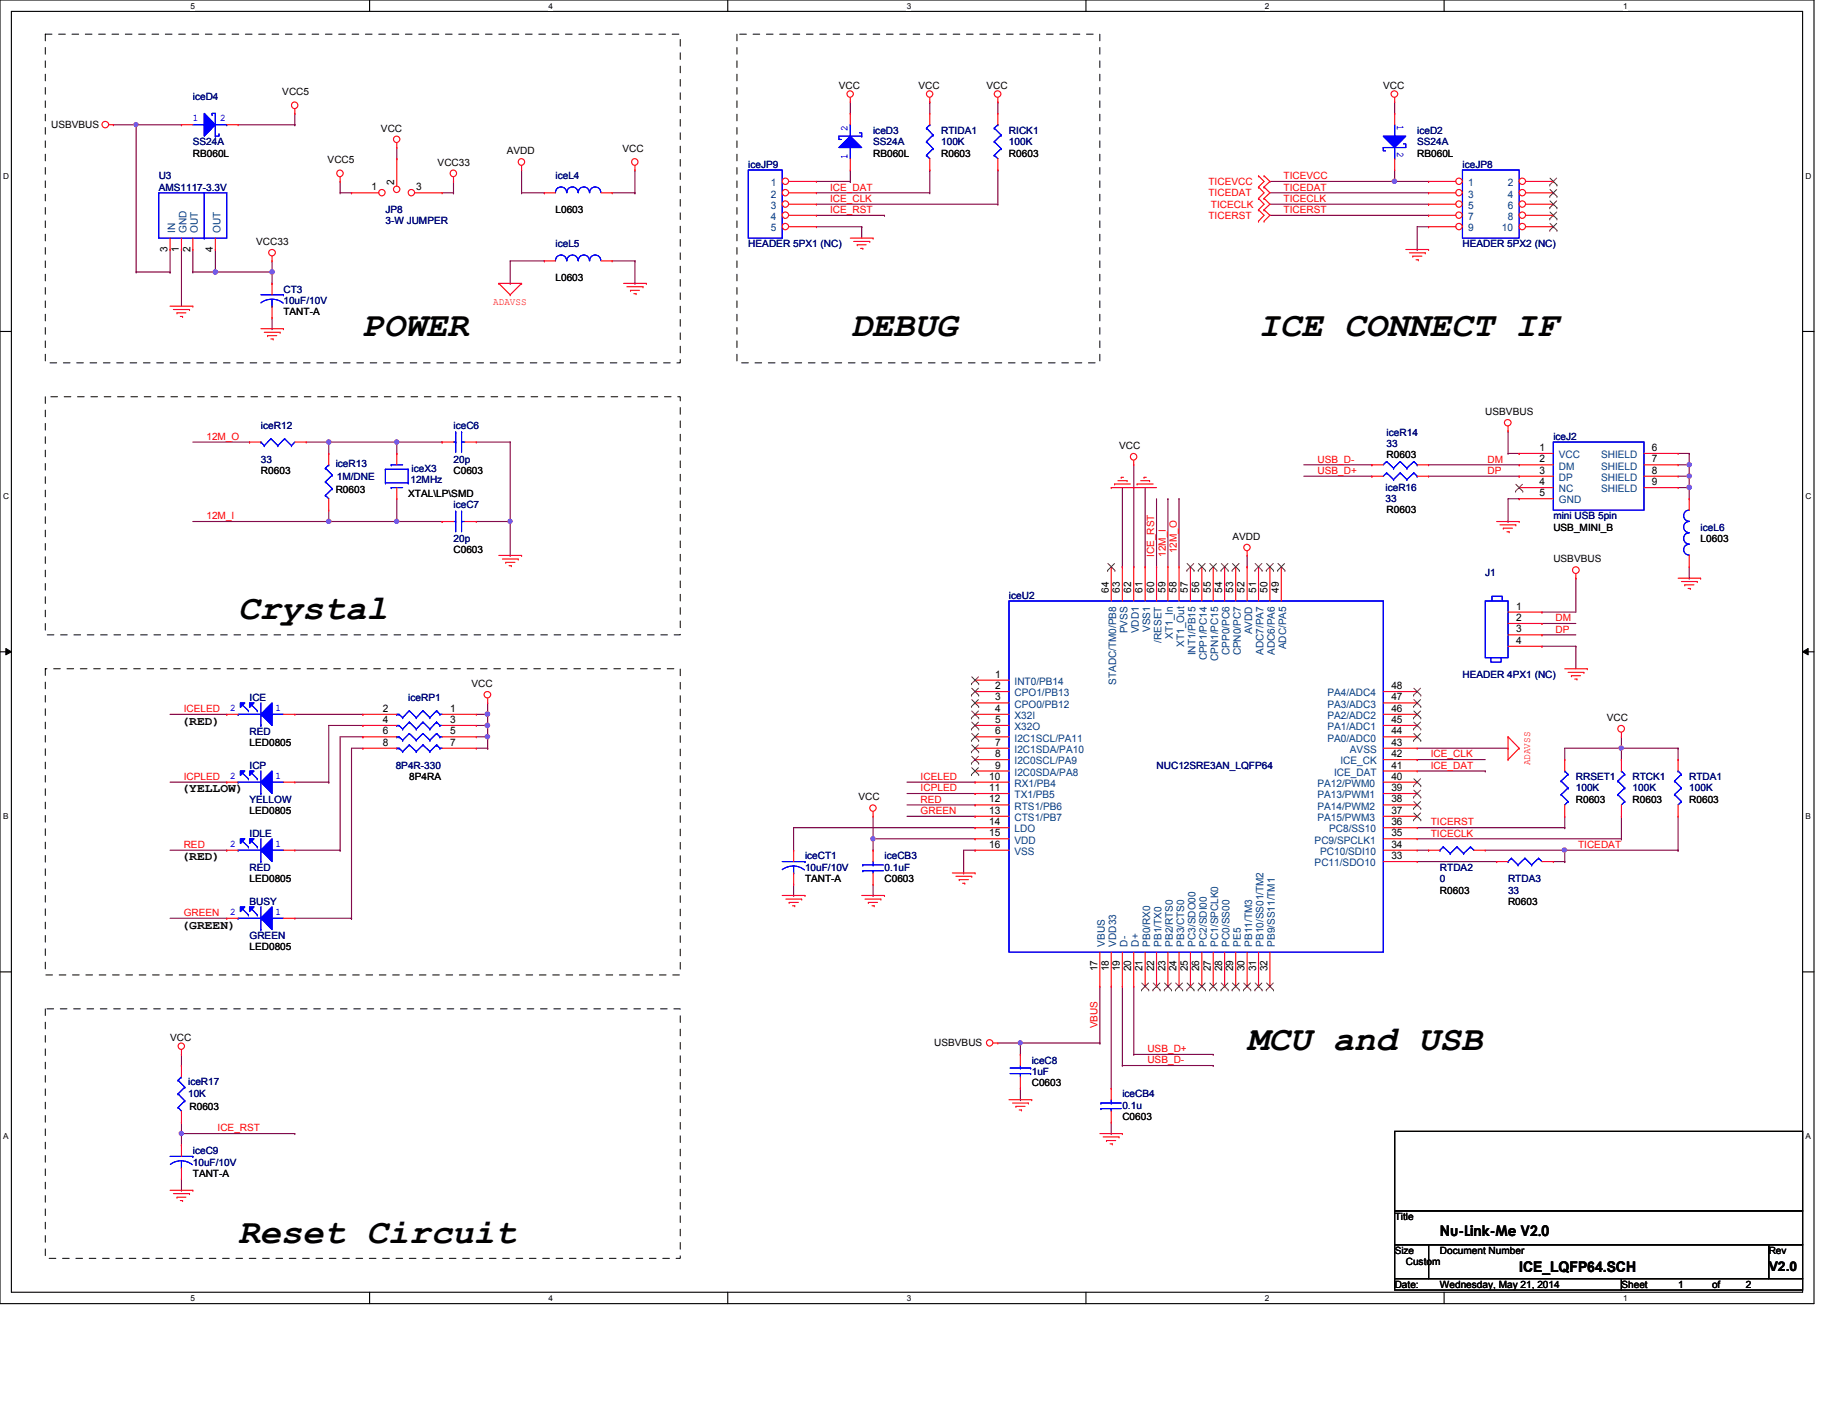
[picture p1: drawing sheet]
<svg xmlns="http://www.w3.org/2000/svg" width="279mm" height="216mm" viewBox="0 0 279 216" stroke-linecap="round" stroke-linejoin="round" font-family="sans-serif">
<defs><g id="words">
<g font-size="5.3">
<text x="55.3" y="51.2">POWER</text>
<text x="129.5" y="51.2">DEBUG</text>
<text x="191.7" y="51.2">ICE CONNECT IF</text>
<text x="36.3" y="94.4">Crystal</text>
<text x="190" y="160">MCU and USB</text>
<text x="36.3" y="189.4">Reset Circuit</text>
</g>
<g font-size="2.2">
<text x="219.4" y="188.4">Nu-Link-Me V2.0</text>
<text x="231.4" y="193.8">ICE_LQFP64.SCH</text>
</g>
<text font-size="2" x="269.5" y="193.6">V2.0</text>
<g font-size="1.9">
<text x="27.6" y="110.4">(RED)</text>
<text x="27.6" y="120.7">(YELLOW)</text>
<text x="27.6" y="131.1">(RED)</text>
<text x="27.6" y="141.5">(GREEN)</text>
</g>
<g font-size="1.6">
<text x="56.6" y="29">1</text>
<text x="60.1" y="28.2" transform="rotate(-90 60.1 28.2)">2</text>
<text x="63.4" y="29">3</text>
<text x="25.5" y="38.4" transform="rotate(-90 25.5 38.4)">3</text>
<text x="27.3" y="38.4" transform="rotate(-90 27.3 38.4)">1</text>
<text x="29" y="38.4" transform="rotate(-90 29 38.4)">2</text>
<text x="32.4" y="38.4" transform="rotate(-90 32.4 38.4)">4</text>
<text x="234.5" y="70.4">2</text>
<text x="234.5" y="68.7">1</text>
<text x="251.7" y="68.7">6</text>
<text x="251.7" y="70.4">7</text>
<text x="234.5" y="75.6">5</text>
<text x="234.5" y="73.9">4</text>
<text x="234.5" y="72.2">3</text>
<text x="251.7" y="72.2">8</text>
<text x="251.7" y="73.9">9</text>
<text x="168.9" y="90.3" transform="rotate(-90 168.9 90.3)">64</text>
<text x="170.6" y="90.3" transform="rotate(-90 170.6 90.3)">63</text>
<text x="172.3" y="90.3" transform="rotate(-90 172.3 90.3)">62</text>
<text x="174.1" y="90.3" transform="rotate(-90 174.1 90.3)">61</text>
<text x="175.8" y="90.3" transform="rotate(-90 175.8 90.3)">60</text>
<text x="177.5" y="90.3" transform="rotate(-90 177.5 90.3)">59</text>
<text x="179.2" y="90.3" transform="rotate(-90 179.2 90.3)">58</text>
<text x="181" y="90.3" transform="rotate(-90 181 90.3)">57</text>
<text x="182.7" y="90.3" transform="rotate(-90 182.7 90.3)">56</text>
<text x="184.4" y="90.3" transform="rotate(-90 184.4 90.3)">55</text>
<text x="186.2" y="90.3" transform="rotate(-90 186.2 90.3)">54</text>
<text x="187.9" y="90.3" transform="rotate(-90 187.9 90.3)">53</text>
<text x="189.6" y="90.3" transform="rotate(-90 189.6 90.3)">52</text>
<text x="191.3" y="90.3" transform="rotate(-90 191.3 90.3)">51</text>
<text x="193.1" y="90.3" transform="rotate(-90 193.1 90.3)">50</text>
<text x="194.8" y="90.3" transform="rotate(-90 194.8 90.3)">49</text>
<text x="231" y="92.9">1</text>
<text x="231" y="94.6">2</text>
<text x="231" y="96.4">3</text>
<text x="231" y="98.1">4</text>
<text x="151.6" y="103.3">1</text>
<text x="151.6" y="105">2</text>
<text x="151.6" y="106.7">3</text>
<text x="212" y="106.7">47</text>
<text x="212" y="105">48</text>
<text x="58.3" y="108.5">2</text>
<text x="58.3" y="110.2">4</text>
<text x="58.3" y="111.9">6</text>
<text x="58.3" y="113.6">8</text>
<text x="68.6" y="108.5">1</text>
<text x="68.6" y="110.2">3</text>
<text x="68.6" y="111.9">5</text>
<text x="68.6" y="113.6">7</text>
<text x="151.6" y="108.5">4</text>
<text x="151.6" y="110.2">5</text>
<text x="151.6" y="111.9">6</text>
<text x="151.6" y="113.6">7</text>
<text x="212" y="111.9">44</text>
<text x="212" y="110.2">45</text>
<text x="212" y="108.5">46</text>
<text x="212" y="113.6">43</text>
<text x="150.7" y="118.8">10</text>
<text x="151.6" y="117.1">9</text>
<text x="151.6" y="115.4">8</text>
<text x="212" y="115.4">42</text>
<text x="212" y="117.1">41</text>
<text x="212" y="118.8">40</text>
<text x="150.7" y="120.5">11</text>
<text x="150.7" y="122.3">12</text>
<text x="150.7" y="124">13</text>
<text x="150.7" y="125.7">14</text>
<text x="212" y="125.7">36</text>
<text x="212" y="124">37</text>
<text x="212" y="122.3">38</text>
<text x="212" y="120.5">39</text>
<text x="150.7" y="129.2">16</text>
<text x="150.7" y="127.4">15</text>
<text x="212" y="130.9">33</text>
<text x="212" y="129.2">34</text>
<text x="212" y="127.4">35</text>
<text x="167.2" y="148" transform="rotate(-90 167.2 148)">17</text>
<text x="168.9" y="148" transform="rotate(-90 168.9 148)">18</text>
<text x="170.6" y="148" transform="rotate(-90 170.6 148)">19</text>
<text x="172.3" y="148" transform="rotate(-90 172.3 148)">20</text>
<text x="174.1" y="148" transform="rotate(-90 174.1 148)">21</text>
<text x="175.8" y="148" transform="rotate(-90 175.8 148)">22</text>
<text x="177.5" y="148" transform="rotate(-90 177.5 148)">23</text>
<text x="179.2" y="148" transform="rotate(-90 179.2 148)">24</text>
<text x="181" y="148" transform="rotate(-90 181 148)">25</text>
<text x="182.7" y="148" transform="rotate(-90 182.7 148)">26</text>
<text x="184.4" y="148" transform="rotate(-90 184.4 148)">27</text>
<text x="186.2" y="148" transform="rotate(-90 186.2 148)">28</text>
<text x="187.9" y="148" transform="rotate(-90 187.9 148)">29</text>
<text x="189.6" y="148" transform="rotate(-90 189.6 148)">30</text>
<text x="191.3" y="148" transform="rotate(-90 191.3 148)">31</text>
<text x="193.1" y="148" transform="rotate(-90 193.1 148)">32</text>
</g>
<g font-size="1.6" fill="#004080">
<text x="117.4" y="28.4">1</text>
<text x="223.6" y="28.4">1</text>
<text x="229.7" y="28.4">2</text>
<text x="26.7" y="35.4" transform="rotate(-90 26.7 35.4)">IN</text>
<text x="28.4" y="35.4" transform="rotate(-90 28.4 35.4)">GND</text>
<text x="30.1" y="35.4" transform="rotate(-90 30.1 35.4)">OUT</text>
<text x="33.6" y="35.4" transform="rotate(-90 33.6 35.4)">OUT</text>
<text x="117.4" y="30.1">2</text>
<text x="117.4" y="31.8">3</text>
<text x="117.4" y="33.5">4</text>
<text x="117.4" y="35.3">5</text>
<text x="223.6" y="30.1">3</text>
<text x="223.6" y="31.8">5</text>
<text x="223.6" y="33.5">7</text>
<text x="223.6" y="35.3">9</text>
<text x="228.8" y="35.3">10</text>
<text x="229.7" y="30.1">4</text>
<text x="229.7" y="31.8">6</text>
<text x="229.7" y="33.5">8</text>
<text x="237.5" y="71.5">DM</text>
<text x="237.5" y="69.8">VCC</text>
<text x="243.9" y="69.8">SHIELD</text>
<text x="243.9" y="71.5">SHIELD</text>
<text x="237.5" y="76.7">GND</text>
<text x="237.5" y="75">NC</text>
<text x="237.5" y="73.3">DP</text>
<text x="243.9" y="73.3">SHIELD</text>
<text x="243.9" y="75">SHIELD</text>
<text x="171.7" y="96.5" transform="rotate(-90 171.7 96.5)">PVSS</text>
<text x="173.5" y="96.5" transform="rotate(-90 173.5 96.5)">VDD1</text>
<text x="175.2" y="96.3" transform="rotate(-90 175.2 96.3)">VSS1</text>
<text x="177" y="97.9" transform="rotate(-90 177 97.9)">/RESET</text>
<text x="178.7" y="97.3" transform="rotate(-90 178.7 97.3)">XT1_In</text>
<text x="180.4" y="98.5" transform="rotate(-90 180.4 98.5)">XT1_Out</text>
<text x="182.1" y="99.9" transform="rotate(-90 182.1 99.9)">INT1/PB15</text>
<text x="183.9" y="100.6" transform="rotate(-90 183.9 100.6)">CPP1/PC14</text>
<text x="185.6" y="100.7" transform="rotate(-90 185.6 100.7)">CPN1/PC15</text>
<text x="187.3" y="99.8" transform="rotate(-90 187.3 99.8)">CPP0/PC6</text>
<text x="189" y="99.9" transform="rotate(-90 189 99.9)">CPN0/PC7</text>
<text x="190.8" y="96.6" transform="rotate(-90 190.8 96.6)">AVDD</text>
<text x="192.5" y="99.8" transform="rotate(-90 192.5 99.8)">ADC7/PA7</text>
<text x="194.2" y="99.8" transform="rotate(-90 194.2 99.8)">ADC6/PA6</text>
<text x="196" y="98.9" transform="rotate(-90 196 98.9)">ADC/PA5</text>
<text x="154.6" y="104.4">INT0/PB14</text>
<text x="154.6" y="106.1">CPO1/PB13</text>
<text x="154.6" y="107.8">CPO0/PB12</text>
<text x="170.1" y="104.4" transform="rotate(-90 170.1 104.4)">STADC/TM0/PB8</text>
<text x="202.2" y="107.8">PA3/ADC3</text>
<text x="202.2" y="106.1">PA4/ADC4</text>
<text x="154.6" y="109.6">X32I</text>
<text x="154.6" y="111.3">X32O</text>
<text x="154.6" y="113">I2C1SCL/PA11</text>
<text x="202.2" y="113">PA0/ADC0</text>
<text x="202.2" y="111.3">PA1/ADC1</text>
<text x="202.2" y="109.6">PA2/ADC2</text>
<text x="154.6" y="118.2">I2C0SDA/PA8</text>
<text x="154.6" y="114.7">I2C1SDA/PA10</text>
<text x="154.6" y="116.5">I2C0SCL/PA9</text>
<text x="154.6" y="119.9">RX1/PB4</text>
<text x="200.7" y="119.9">PA12/PWM0</text>
<text x="203.2" y="118.2">ICE_DAT</text>
<text x="204.2" y="116.5">ICE_CK</text>
<text x="205.7" y="114.7">AVSS</text>
<text x="154.6" y="121.6">TX1/PB5</text>
<text x="154.6" y="123.4">RTS1/PB6</text>
<text x="154.6" y="125.1">CTS1/PB7</text>
<text x="200.7" y="125.1">PA15/PWM3</text>
<text x="200.7" y="123.4">PA14/PWM2</text>
<text x="200.7" y="121.6">PA13/PWM1</text>
<text x="154.6" y="126.8">LDO</text>
<text x="154.6" y="130.3">VSS</text>
<text x="154.6" y="128.5">VDD</text>
<text x="200.3" y="132">PC11/SDO10</text>
<text x="200.3" y="128.5">PC9/SPCLK1</text>
<text x="201.1" y="130.3">PC10/SDI10</text>
<text x="202.5" y="126.8">PC8/SS10</text>
<text x="168.3" y="144.2" transform="rotate(-90 168.3 144.2)">VBUS</text>
<text x="170.1" y="144.2" transform="rotate(-90 170.1 144.2)">VDD33</text>
<text x="171.7" y="144.2" transform="rotate(-90 171.7 144.2)">D-</text>
<text x="173.5" y="144.2" transform="rotate(-90 173.5 144.2)">D+</text>
<text x="175.2" y="144.2" transform="rotate(-90 175.2 144.2)">PB0/RX0</text>
<text x="177" y="144.2" transform="rotate(-90 177 144.2)">PB1/TX0</text>
<text x="178.7" y="144.2" transform="rotate(-90 178.7 144.2)">PB2/RTS0</text>
<text x="180.4" y="144.2" transform="rotate(-90 180.4 144.2)">PB3/CTS0</text>
<text x="182.1" y="144.2" transform="rotate(-90 182.1 144.2)">PC3/SDO00</text>
<text x="183.9" y="144.2" transform="rotate(-90 183.9 144.2)">PC2/SDI00</text>
<text x="185.6" y="144.2" transform="rotate(-90 185.6 144.2)">PC1/SPCLK0</text>
<text x="187.3" y="144.2" transform="rotate(-90 187.3 144.2)">PC0/SS00</text>
<text x="189" y="144.2" transform="rotate(-90 189 144.2)">PE5</text>
<text x="190.8" y="144.2" transform="rotate(-90 190.8 144.2)">PB11/TM3</text>
<text x="192.5" y="144.2" transform="rotate(-90 192.5 144.2)">PB10/SS01/TM2</text>
<text x="194.2" y="144.2" transform="rotate(-90 194.2 144.2)">PB9/SS11/TM1</text>
</g>
<g font-size="1.5" fill="#000080">
<text x="29.4" y="15.2">iceD4</text>
<text x="29.4" y="22.1">SS24A</text>
<text x="133" y="20.4">iceD3</text>
<text x="133" y="22.1">SS24A</text>
<text x="143.4" y="20.4">RTIDA1</text>
<text x="143.4" y="22.1">100K</text>
<text x="153.7" y="20.4">RICK1</text>
<text x="153.7" y="22.1">100K</text>
<text x="215.9" y="20.4">iceD2</text>
<text x="215.9" y="22.1">SS24A</text>
<text x="24.2" y="27.3">U3</text>
<text x="24.2" y="29">AMS1117-3.3V</text>
<text x="84.6" y="27.3">iceL4</text>
<text x="114" y="25.6">iceJP9</text>
<text x="222.8" y="25.6">iceJP8</text>
<text x="58.7" y="32.5">JP8</text>
<text x="58.7" y="34.2">3-W JUMPER</text>
<text x="84.6" y="37.7">iceL5</text>
<text x="114" y="37.7">HEADER 5PX1 (NC)</text>
<text x="222.8" y="37.7">HEADER 5PX2 (NC)</text>
<text x="43.2" y="44.6">CT3</text>
<text x="43.2" y="46.3">10uF/10V</text>
<text x="39.8" y="65.3">iceR12</text>
<text x="69.1" y="65.3">iceC6</text>
<text x="39.8" y="70.5">33</text>
<text x="51.1" y="71.2">iceR13</text>
<text x="62.7" y="71.9">iceX3</text>
<text x="69.1" y="70.5">20p</text>
<text x="211.2" y="66.5">iceR14</text>
<text x="211.2" y="68.1">33</text>
<text x="236.6" y="67.1">iceJ2</text>
<text x="51.3" y="73.1">1M/DNE</text>
<text x="62.5" y="73.6">12MHz</text>
<text x="69.1" y="77.4">iceC7</text>
<text x="211.1" y="74.8">iceR16</text>
<text x="211.1" y="76.5">33</text>
<text x="69.1" y="82.6">20p</text>
<text x="236.6" y="79.1">mini USB 5pin</text>
<text x="259.1" y="80.9">iceL6</text>
<text x="226.3" y="87.8">J1</text>
<text x="153.7" y="91.2">iceU2</text>
<text x="38" y="106.8">ICE</text>
<text x="62.2" y="106.8">iceRP1</text>
<text x="222.8" y="103.3">HEADER 4PX1 (NC)</text>
<text x="38" y="111.9">RED</text>
<text x="38" y="117.1">ICP</text>
<text x="60.3" y="117.1">8P4R-330</text>
<text x="176.2" y="117.1">NUC12SRE3AN_LQFP64</text>
<text x="240.1" y="118.9">RRSET1</text>
<text x="248.7" y="118.9">RTCK1</text>
<text x="257.3" y="118.9">RTDA1</text>
<text x="38" y="122.3">YELLOW</text>
<text x="240.1" y="120.6">100K</text>
<text x="248.7" y="120.6">100K</text>
<text x="257.3" y="120.6">100K</text>
<text x="38" y="127.5">IDLE</text>
<text x="122.6" y="130.9">iceCT1</text>
<text x="134.7" y="130.9">iceCB3</text>
<text x="38" y="137.8">BUSY</text>
<text x="38" y="132.7">RED</text>
<text x="122.6" y="132.7">10uF/10V</text>
<text x="134.7" y="132.7">0.1uF</text>
<text x="219.4" y="132.7">RTDA2</text>
<text x="219.4" y="134.4">0</text>
<text x="229.7" y="134.4">RTDA3</text>
<text x="229.7" y="136.1">33</text>
<text x="38" y="143">GREEN</text>
<text x="28.7" y="165.3">iceR17</text>
<text x="28.7" y="167.2">10K</text>
<text x="157.2" y="162.1">iceC8</text>
<text x="157.2" y="163.7">1uF</text>
<text x="171" y="167.2">iceCB4</text>
<text x="171" y="169">0.1u</text>
<text x="29.4" y="175.9">iceC9</text>
<text x="29.4" y="177.6">10uF/10V</text>
</g>
<g font-size="1.5">
<text x="43" y="14.5">VCC5</text>
<text x="127.8" y="13.5">VCC</text>
<text x="139.9" y="13.5">VCC</text>
<text x="150.3" y="13.5">VCC</text>
<text x="210.7" y="13.5">VCC</text>
<text x="7.8" y="19.6">USBVBUS</text>
<text x="29.4" y="23.9">RB060L</text>
<text x="58" y="20.1">VCC</text>
<text x="77.2" y="23.5">AVDD</text>
<text x="94.8" y="23.2">VCC</text>
<text x="133" y="23.9">RB060L</text>
<text x="143.4" y="23.9">R0603</text>
<text x="153.7" y="23.9">R0603</text>
<text x="215.9" y="23.9">RB060L</text>
<text x="49.9" y="24.9">VCC5</text>
<text x="66.7" y="25.2">VCC33</text>
<text x="84.6" y="32.5">L0603</text>
<text x="39" y="37.3">VCC33</text>
<text x="84.6" y="42.8">L0603</text>
<text x="43.2" y="48">TANT-A</text>
<text x="226.3" y="63.2">USBVBUS</text>
<text x="170.5" y="68.4">VCC</text>
<text x="211.2" y="69.8">R0603</text>
<text x="39.8" y="72.2">R0603</text>
<text x="51.1" y="75.1">R0603</text>
<text x="62.2" y="75.7">XTAL\LP\SMD</text>
<text x="69.1" y="72.2">C0603</text>
<text x="187.7" y="82.3">AVDD</text>
<text x="211.2" y="78.1">R0603</text>
<text x="236.6" y="80.9">USB_MINI_B</text>
<text x="259.1" y="82.6">L0603</text>
<text x="69.1" y="84.3">C0603</text>
<text x="236.6" y="85.7">USBVBUS</text>
<text x="71.8" y="104.7">VCC</text>
<text x="38" y="113.7">LED0805</text>
<text x="244.8" y="109.9">VCC</text>
<text x="62.4" y="118.9">8P4RA</text>
<text x="38" y="124">LED0805</text>
<text x="130.8" y="122">VCC</text>
<text x="240.1" y="122.3">R0603</text>
<text x="248.7" y="122.3">R0603</text>
<text x="257.3" y="122.3">R0603</text>
<text x="38" y="134.4">LED0805</text>
<text x="122.6" y="134.4">TANT-A</text>
<text x="134.7" y="134.4">C0603</text>
<text x="219.4" y="136.1">R0603</text>
<text x="229.7" y="137.8">R0603</text>
<text x="38" y="144.8">LED0805</text>
<text x="25.9" y="158.6">VCC</text>
<text x="142.3" y="159.4">USBVBUS</text>
<text x="157.2" y="165.5">C0603</text>
<text x="28.9" y="169.1">R0603</text>
<text x="171" y="170.7">C0603</text>
<text x="29.4" y="179.3">TANT-A</text>
<text x="212.5" y="185.9">Title</text>
<text x="212.5" y="191.1">Size</text>
<text x="219.4" y="191.1">Document Number</text>
<text x="269.5" y="191.1">Rev</text>
<text x="212.5" y="196.2">Date:</text>
<text x="214.2" y="192.8">Custom</text>
<text x="219.4" y="196.2">Wednesday, May 21, 2014</text>
<text x="247" y="196.2">Sheet</text>
<text x="255.7" y="196.2">1</text>
<text x="260.8" y="196.2">of</text>
<text x="266" y="196.2">2</text>
</g>
<g font-size="1.5" fill="#00f">
<text x="29.4" y="18.5">1</text>
<text x="33.5" y="18.5">2</text>
<text x="129.1" y="20" transform="rotate(-90 129.1 20)">2</text>
<text x="212.9" y="19" transform="rotate(90 212.9 19)">1</text>
<text x="212.9" y="23.2" transform="rotate(90 212.9 23.2)">2</text>
<text x="129.1" y="24.2" transform="rotate(-90 129.1 24.2)">1</text>
<text x="35.1" y="108.3">2</text>
<text x="42" y="108.3">1</text>
<text x="35.1" y="118.7">2</text>
<text x="42" y="118.7">1</text>
<text x="35.1" y="129">2</text>
<text x="42" y="129">1</text>
<text x="35.1" y="139.4">2</text>
<text x="42" y="139.4">1</text>
</g>
<g font-size="1.5" fill="#f00">
<text x="126.4" y="29">ICE_DAT</text>
<text x="184.1" y="29.9">TICEDAT</text>
<text x="184.1" y="28.2">TICEVCC</text>
<text x="195.5" y="29">TICEDAT</text>
<text x="195.5" y="27.3">TICEVCC</text>
<text x="126.4" y="32.5">ICE_RST</text>
<text x="126.4" y="30.8">ICE_CLK</text>
<text x="184.1" y="33.4">TICERST</text>
<text x="184.5" y="31.6">TICECLK</text>
<text x="195.5" y="30.8">TICECLK</text>
<text x="195.5" y="32.5">TICERST</text>
<text x="75.1" y="46.5">ADAVSS</text>
<text x="31.5" y="67">12M_O</text>
<text x="200.7" y="70.5">USB_D-</text>
<text x="226.6" y="70.5">DM</text>
<text x="200.7" y="72.2">USB_D+</text>
<text x="226.6" y="72.2">DP</text>
<text x="31.5" y="79.1">12M_I</text>
<text x="175.9" y="84.8" transform="rotate(-90 175.9 84.8)">ICE_RST</text>
<text x="177.6" y="84.8" transform="rotate(-90 177.6 84.8)">12M_I</text>
<text x="179.3" y="84.3" transform="rotate(-90 179.3 84.3)">12M_O</text>
<text x="237" y="94.7">DM</text>
<text x="237" y="96.4">DP</text>
<text x="28" y="108.5">ICELED</text>
<text x="28" y="118.8">ICPLED</text>
<text x="140.3" y="118.8">ICELED</text>
<text x="218" y="115.4">ICE_CLK</text>
<text x="218" y="117.1">ICE_DAT</text>
<text x="233.1" y="116.6" transform="rotate(-90 233.1 116.6)">ADAVSS</text>
<text x="140.3" y="124">GREEN</text>
<text x="140.3" y="120.6">ICPLED</text>
<text x="140.3" y="122.3">RED</text>
<text x="218" y="125.8">TICERST</text>
<text x="28" y="129.2">RED</text>
<text x="218" y="127.5">TICECLK</text>
<text x="240.4" y="129.2">TICEDAT</text>
<text x="28" y="139.6">GREEN</text>
<text x="167.2" y="156.7" transform="rotate(-90 167.2 156.7)">VBUS</text>
<text x="174.8" y="160.3">USB_D+</text>
<text x="174.8" y="162">USB_D-</text>
<text x="33.1" y="172.4">ICE_RST</text>
</g>
<g font-size="1.3">
<text x="29" y="1.4">5</text>
<text x="83.6" y="1.4">4</text>
<text x="138.1" y="1.4">3</text>
<text x="192.7" y="1.4">2</text>
<text x="247.3" y="1.4">1</text>
<text x=".5" y="27.3">D</text>
<text x="275.1" y="27.3">D</text>
<text x=".5" y="76">C</text>
<text x="275.1" y="76">C</text>
<text x=".5" y="124.8">B</text>
<text x="275.1" y="124.8">B</text>
<text x=".5" y="173.6">A</text>
<text x="275.1" y="173.6">A</text>
<text x="29" y="198.2">5</text>
<text x="83.6" y="198.2">4</text>
<text x="138.1" y="198.2">3</text>
<text x="192.7" y="198.2">2</text>
<text x="247.3" y="198.2">1</text>
</g>
</g></defs>
<path d="M0 0h276.4v198.6h-276.4zM1.7 1.7h272.9v195.2h-272.9z" fill="none" stroke="#000" stroke-width=".17"/>
<g fill="#fff">
<path d="M29 .2h.7v1.4h-.7z"/>
<path d="M29 197.1h.7v1.4h-.7z"/>
</g>
<path d="M56.3 0v1.7M56.3 196.9v1.7" fill="none" stroke="#000" stroke-width=".17"/>
<g fill="#fff">
<path d="M83.6 .2h.6v1.4h-.6z"/>
<path d="M83.6 197.1h.6v1.4h-.6z"/>
</g>
<path d="M110.9 0v1.7M110.9 196.9v1.7" fill="none" stroke="#000" stroke-width=".17"/>
<g fill="#fff">
<path d="M138.1 .2h.7v1.4h-.7z"/>
<path d="M138.1 197.1h.7v1.4h-.7z"/>
</g>
<path d="M165.4 0v1.7M165.4 196.9v1.7" fill="none" stroke="#000" stroke-width=".17"/>
<g fill="#fff">
<path d="M192.7 .2h.7v1.4h-.7z"/>
<path d="M192.7 197.1h.7v1.4h-.7z"/>
</g>
<path d="M220 0v1.7M220 196.9v1.7" fill="none" stroke="#000" stroke-width=".17"/>
<g fill="#fff">
<path d="M247.3 .2h.6v1.4h-.6z"/>
<path d="M247.3 197.1h.6v1.4h-.6z"/>
<path d="M.5 26.1h.9v1.4h-.9z"/>
<path d="M275.1 26.1h.9v1.4h-.9z"/>
<path d="M.5 74.9h.9v1.4h-.9z"/>
<path d="M275.1 74.9h.9v1.4h-.9z"/>
</g>
<path d="M0 50.5h1.7M274.6 50.5h1.8" fill="none" stroke="#000" stroke-width=".17"/>
<g fill="#fff">
<path d="M.5 123.7h.8v1.4h-.8z"/>
<path d="M275.1 123.7h.8v1.4h-.8z"/>
</g>
<path d="M0 99.3h1.7M274.6 99.3h1.8" fill="none" stroke="#000" stroke-width=".17"/>
<path d="M.9 98.8l.8 .5-.8 .5zM274.6 99.3l.9-.5v1z" fill="#000"/>
<path d="M.9 98.8l.8 .5-.8 .5zM274.6 99.3l.9-.5v1z" fill="none" stroke="#000" stroke-width=".15"/>
<g fill="#fff">
<path d="M.5 172.5h.8v1.4h-.8z"/>
<path d="M275.1 172.5h.8v1.4h-.8z"/>
</g>
<path d="M0 148.1h1.7M274.6 148.1h1.8" fill="none" stroke="#000" stroke-width=".17"/>
<path d="M6.9 5.2h96.7v50.1h-96.7zM112.3 5.2h55.3v50.1h-55.3zM6.9 60.5h96.7v36.2h-96.7zM6.9 101.9h96.7v46.6h-96.7zM6.9 153.7h96.7v38h-96.7z" fill="none" stroke="#000" stroke-width=".15" stroke-dasharray="1 1 1 1 1 1 1 1"/>
<g fill="none" stroke="#800040" stroke-width=".17">
<path d="M36.3 19h8.6M44.9 19h.1M77.7 39.8h5.2M79.5 29.4h.1M79.5 25.9v3.5M82.9 39.8h.1M124.4 32.8h10.3M124.4 27.6h5.1M124.4 31.1h27.6M129.5 27.6h.1M129.5 25.9v1.7M134.7 32.8h.1"/>
<path d="M152 31.1h.1M152 25.9h.1M152 25.9v5.2M193.5 32.8h24.1M193.5 31.1h24.1M193.5 29.4h24.1M212.5 27.6h.1M212.5 27.6h5.1M212.5 25.9v1.7M215.9 34.5h1.7M217.6 31.1h.1M217.6 29.4h.1"/>
<path d="M217.6 32.8h.1M217.6 34.5h.1M217.6 27.6h.1M50.1 69.1h.1M50.1 67.4v1.7M60.5 69.1h.1M60.5 67.4v1.7M77.7 79.5v5.1M77.7 84.6h.1M25.9 108.8h8.6M25.9 119.2h8.6M34.5 108.8h.1"/>
<path d="M34.5 119.2h.1M44.9 108.8h10.4M44.9 119.2h5.2M50.1 119.2h.1M55.3 112.3h.1M55.3 114h.1M55.3 110.5h.1M55.3 108.8h.1M55.3 112.3h-3.5v17.2M55.3 110.5h-5.2v8.7M55.3 114h-1.7v25.9M25.9 139.9h8.6"/>
<path d="M25.9 129.5h8.6M34.5 139.9h.1M34.5 129.5h.1M44.9 139.9h8.7M44.9 129.5h6.9M51.8 129.5h.1M53.6 139.9h.1M120.9 136.4h.1M120.9 129.5h.1M120.9 126.1v3.4M120.9 134.7v1.7M236.6 131.3h1.8"/>
<path d="M238.4 131.3h.1M238.4 129.5v1.8M247 127.8h.1M247 124.4v3.4M255.7 129.5h.1M255.7 124.4v5.1M169.3 172.7h.1M169.3 171v1.7"/>
</g>
<circle cx="60.4" cy="67.3" r=".33" fill="#f0f"/>
<circle cx="60.4" cy="67.3" r=".33" fill="none" stroke="#f0f" stroke-width=".17"/>
<path d="M44.9 19h.1M44.9 17.3v1.7M93.3 39.8h3.4M96.7 39.8h.1M29.4 67.4h8.6M38 67.4h.1M27.6 162.3h.1M27.6 160.7v1.6M27.6 179.6v1.8M27.6 172.7h17.3M44.9 172.7h.1M27.6 181.4h.1" fill="none" stroke="#800040" stroke-width=".17"/>
<circle cx="27.6" cy="172.7" r=".32" fill="#f0f"/>
<circle cx="27.6" cy="172.7" r=".32" fill="none" stroke="#f0f" stroke-width=".17"/>
<g fill="none" stroke="#800040" stroke-width=".17">
<path d="M17.3 19h3.4M20.7 19h.1M25.9 38v3.4M27.6 38h.1M27.6 38v8.7M32.8 38v3.4M41.4 39.8v1.6M51.8 29.4h.1M51.8 27.6v1.8M60.5 24.2h.1M60.5 22.5v1.7M25.9 41.4h.1"/>
<path d="M29.4 41.4h12M32.8 41.4h.1M41.4 41.4h.1M41.4 50.1h.1M41.4 48.4v1.7M60.5 67.4h6.9M60.5 79.5h6.9M67.4 67.4h.1M67.4 79.5h.1M198.6 72.6h10.4M198.6 70.8h10.4M209 72.6h.1"/>
<path d="M209 70.8h.1M229.7 69.1h.1M229.7 65.7v3.4M226.3 129.5h12.1M238.4 129.5h.1"/>
</g>
<circle cx="41.4" cy="41.4" r=".34" fill="#f0f"/>
<circle cx="41.4" cy="41.4" r=".34" fill="none" stroke="#f0f" stroke-width=".17"/>
<circle cx="32.8" cy="41.4" r=".34" fill="#f0f"/>
<circle cx="32.8" cy="41.4" r=".34" fill="none" stroke="#f0f" stroke-width=".17"/>
<path d="M29.4 38v3.4M51.8 29.4h1.8M53.6 29.4h.1M67.4 29.4h1.7M69.1 29.4h.1M69.1 27.6v1.8M29.4 41.4h.1M255.7 72.6h1.6M257.3 72.6h.1" fill="none" stroke="#800040" stroke-width=".17"/>
<circle cx="257.4" cy="72.5" r=".33" fill="#f0f"/>
<circle cx="257.4" cy="72.5" r=".33" fill="none" stroke="#f0f" stroke-width=".17"/>
<path d="M257.3 70.8h.1M257.3 74.3h.1M257.3 69.1v1.7M257.3 72.6v1.7" fill="none" stroke="#800040" stroke-width=".17"/>
<circle cx="257.3" cy="74.2" r=".34" fill="#f0f"/>
<circle cx="257.3" cy="74.2" r=".34" fill="none" stroke="#f0f" stroke-width=".17"/>
<path d="M255.7 70.8h1.6M257.3 70.8h.1M257.3 88.1h.1M257.3 86.4v1.7" fill="none" stroke="#800040" stroke-width=".17"/>
<circle cx="257.4" cy="70.8" r=".33" fill="#f0f"/>
<circle cx="257.4" cy="70.8" r=".33" fill="none" stroke="#f0f" stroke-width=".17"/>
<g fill="none" stroke="#800040" stroke-width=".17">
<path d="M46.7 67.4h3.4M50.1 67.4h.1M72.6 67.4h5.1M77.7 67.4h.1M229.7 79.5h.1M229.7 76v3.5M255.7 74.3h1.6M255.7 69.1h1.6M257.3 76h.1M257.3 74.3h.1M257.3 69.1h.1M257.3 72.6h.1"/>
<path d="M257.3 70.8v1.8M257.3 74.3v1.7"/>
</g>
<circle cx="50.1" cy="67.3" r=".34" fill="#f0f"/>
<circle cx="50.1" cy="67.3" r=".34" fill="none" stroke="#f0f" stroke-width=".17"/>
<path d="M29.4 79.5h20.7M50.1 79.5h.1" fill="none" stroke="#800040" stroke-width=".17"/>
<circle cx="50.1" cy="79.4" r=".33" fill="#f0f"/>
<circle cx="50.1" cy="79.4" r=".33" fill="none" stroke="#f0f" stroke-width=".17"/>
<g fill="none" stroke="#800040" stroke-width=".17">
<path d="M131.3 34.5h.1M131.3 34.5v1.8M50.1 67.4h10.4M60.5 67.4h.1M60.5 79.5h.1M60.5 76v3.5M133 136.4h.1M133 134.7v1.7M146.8 133h.1M146.8 129.5v3.5M152 158.9h3.4M155.4 158.9h.1"/>
<path d="M155.4 167.6h.1M155.4 165.8v1.8"/>
</g>
<circle cx="60.4" cy="79.4" r=".32" fill="#f0f"/>
<circle cx="60.4" cy="79.4" r=".32" fill="none" stroke="#f0f" stroke-width=".17"/>
<path d="M174.5 74.3v12.1M174.5 86.4h.1M133 127.8h15.5M148.5 127.8h.1M215.9 131.3h12.1M228 131.3h.1M171 150.3v12M171 162.3h.1" fill="none" stroke="#800040" stroke-width=".17"/>
<circle cx="133" cy="127.8" r=".33" fill="#f0f"/>
<circle cx="133" cy="127.8" r=".33" fill="none" stroke="#f0f" stroke-width=".17"/>
<path d="M77.7 79.5h.1M77.7 67.4v12.1" fill="none" stroke="#800040" stroke-width=".17"/>
<circle cx="77.7" cy="79.4" r=".32" fill="#f0f"/>
<circle cx="77.7" cy="79.4" r=".32" fill="none" stroke="#f0f" stroke-width=".17"/>
<path d="M20.7 19v22.4M20.7 41.4h.1M138.2 124.4h10.3M138.2 120.9h10.3M148.5 124.4h.1M148.5 120.9h.1" fill="none" stroke="#800040" stroke-width=".17"/>
<circle cx="20.7" cy="19" r=".32" fill="#f0f"/>
<circle cx="20.7" cy="19" r=".32" fill="none" stroke="#f0f" stroke-width=".17"/>
<path d="M190 86.4h.1M190 84.6v1.8M138.2 122.6h10.3M148.5 122.6h.1M155.4 158.9h12.2M167.6 158.9h.1" fill="none" stroke="#800040" stroke-width=".17"/>
<circle cx="155.4" cy="158.9" r=".32" fill="#f0f"/>
<circle cx="155.4" cy="158.9" r=".32" fill="none" stroke="#f0f" stroke-width=".17"/>
<g fill="none" stroke="#800040" stroke-width=".17">
<path d="M20.7 19h6.9M27.6 19h.1M77.7 39.8v3.4M79.5 29.4h3.4M82.9 29.4h.1M96.7 39.8v3.4M124.4 34.5h6.9M131.3 34.5h.1M215.9 38h.1M215.9 34.5v3.5M20.7 41.4h5.2M25.9 41.4h.1"/>
<path d="M77.7 43.2h.1M96.7 43.2h.1M50.1 79.5h.1M50.1 77.7v1.8M50.1 79.5h10.4M60.5 79.5h.1M72.6 79.5h5.1M77.7 79.5h.1M171 74.3v12.1M172.7 70.8v15.6M176.2 76v10.4M177.9 76h.1"/>
<path d="M177.9 76v10.4M179.6 76h.1M179.6 76v10.4M229.7 76h1.7M229.7 69.1h1.7M231.4 76h.1M231.4 69.1h.1M171 86.4h.1M172.7 86.4h.1M176.2 86.4h.1M138.2 119.2h10.3M148.5 119.2h.1"/>
<path d="M215.9 115.7h.1M215.9 115.7h10.4M215.9 117.5h10.4M226.3 117.5h.1M146.8 129.5h1.7M148.5 129.5h.1M215.9 129.5h1.7M215.9 127.8h31.1M217.6 129.5h.1M238.4 129.5h17.3M247 127.8h.1M255.7 129.5h.1"/>
<path d="M155.4 158.9v1.8M167.6 158.9h.1M167.6 150.3v8.6M169.3 150.3v15.5M172.7 150.3v10.4M27.6 172.7h.1M27.6 171v1.7M155.4 160.7h.1M169.3 165.8h.1M172.7 160.7h.1"/>
</g>
<circle cx="238.3" cy="129.5" r=".33" fill="#f0f"/>
<circle cx="238.3" cy="129.5" r=".33" fill="none" stroke="#f0f" stroke-width=".17"/>
<path d="M72.6 114h1.7M72.6 108.8h1.7M74.3 114h.1M74.3 108.8h.1M215.9 114h13.8M229.7 114h.1M215.9 126.1h22.5M238.4 126.1h.1M238.4 124.4v1.7" fill="none" stroke="#800040" stroke-width=".17"/>
<circle cx="74.2" cy="108.8" r=".34" fill="#f0f"/>
<circle cx="74.2" cy="108.8" r=".34" fill="none" stroke="#f0f" stroke-width=".17"/>
<g fill="none" stroke="#800040" stroke-width=".17">
<path d="M129.5 17.3h.1M129.5 15.5v1.8M141.6 15.5h.1M141.6 15.5v1.8M152 15.5h.1M152 15.5v1.8M96.7 29.4h.1M96.7 25.9v3.5M124.4 29.4h17.2M141.6 25.9h.1M141.6 29.4h.1M141.6 25.9v3.5"/>
<path d="M41.4 43.2h.1M41.4 41.4v1.8M74.3 110.5h.1M74.3 108.8v1.7M238.4 115.7h.1M238.4 114v1.7M255.7 115.7h.1M255.7 114v1.7M27.6 174.5h.1M27.6 172.7v1.8"/>
</g>
<circle cx="74.2" cy="110.5" r=".34" fill="#f0f"/>
<circle cx="74.2" cy="110.5" r=".34" fill="none" stroke="#f0f" stroke-width=".17"/>
<path d="M74.3 114h.1M74.3 112.3v1.7" fill="none" stroke="#800040" stroke-width=".17"/>
<circle cx="74.3" cy="112.2" r=".33" fill="#f0f"/>
<circle cx="74.3" cy="112.2" r=".33" fill="none" stroke="#f0f" stroke-width=".17"/>
<g fill="none" stroke="#800040" stroke-width=".17">
<path d="M212.5 17.3h.1M212.5 15.5v1.8M93.3 29.4h3.4M96.7 29.4h.1M72.6 110.5h1.7M72.6 112.3h1.7M74.3 110.5h.1M74.3 108.8h.1M74.3 112.3h.1M74.3 107.1v1.7M74.3 110.5v1.8M238.4 114h17.3"/>
<path d="M247 114h.1M247 115.7h.1M247 112.3v3.4M255.7 114h.1M133 129.5h.1M133 127.8v1.7"/>
</g>
<circle cx="247" cy="114" r=".33" fill="#f0f"/>
<circle cx="247" cy="114" r=".33" fill="none" stroke="#f0f" stroke-width=".17"/>
<g fill="none" stroke="#800040" stroke-width=".17">
<path d="M193.5 27.6h.1M193.5 27.6h19M217.6 70.8h13.8M217.6 72.6h13.8M231.4 70.8h.1M231.4 72.6h.1M234.9 93.3h.1M234.9 96.7h.1M234.9 98.5h.1M234.9 95h.1M234.9 96.7h5.2M234.9 98.5h5.2"/>
<path d="M234.9 95h5.2M240.1 98.5h.1M240.1 88.1h.1M240.1 88.1v5.2h-5.2M240.1 98.5v3.4M120.9 126.1h27.6M133 127.8h.1M133 124.4v3.4M148.5 126.1h.1M171 162.3h13.8M172.7 160.7h12.1M184.8 160.7h.1"/>
<path d="M184.8 162.3h.1"/>
</g>
<circle cx="212.4" cy="27.6" r=".33" fill="#f0f"/>
<circle cx="212.4" cy="27.6" r=".33" fill="none" stroke="#f0f" stroke-width=".17"/>
<g fill="none" stroke="#f00" stroke-width=".17">
<path d="M16.6 19h.7M17.3 19h.1M44.9 17.3h.1M44.9 16.6v.7M129.5 15.5h.1M129.5 14.9v.6M141.6 15.5h.1M141.6 14.9v.6M152 15.5h.1M152 14.9v.6M212.5 15.5h.1M212.5 14.9v.6"/>
<path d="M41.4 39.8h.1M41.4 39v.8M51.8 27.6h.1M51.8 27v.6M60.5 22.5h.1M60.5 21.8v.7M69.1 27.6h.1M69.1 27v.6M79.5 25.9h.1M79.5 25.2v.7M96.7 25.9h.1M96.7 25.2v.7"/>
<path d="M129.5 36.3h3.5M130 36.8h2.5M130.6 37.3h.1M130.6 37.3h1.4M131.1 37.8h.3M131.4 37.8h.1M132.5 36.8h.1M133 36.3h.1M191.7 28.5h.1M191.7 30.2h.1M191.7 32h.1M191.7 33.7h.1"/>
<path d="M191.7 26.8h.1M191.7 28.5l.9 .9-.9 .8M191.7 30.2l.9 .9-.9 .9M191.7 32l.9 .8-.9 .9M191.7 26.8l.9 .8-.9 .9M192.6 30.2h.1M192.6 28.5h.1M192.6 32h.1M192.6 33.7h.1M192.6 26.8h.1M192.6 28.5l.9 .9-.9 .8M192.6 30.2l.9 .9-.9 .9"/>
<path d="M192.6 32l.9 .8-.9 .9M192.6 26.8l.9 .8-.9 .9M214.2 38h3.4M214.7 38.5h2.4M215.2 39h.1M215.2 39h1.4M215.7 39.6h.4M216.1 39.6h.1M217.1 38.5h.1M217.6 38h.1M25.9 46.7h3.5M26.4 47.2h2.5"/>
<path d="M27 47.7h.1M27 47.7h1.3M27.5 48.2h.3M27.8 48.2h.1M28.9 47.2h.1M29.4 46.7h.1M39.8 50.1h3.4M40.3 50.6h2.4M40.8 51.1h.1M40.8 51.1h1.4M41.3 51.6h.3M41.6 51.6h.1"/>
<path d="M42.7 50.6h.1M43.2 50.1h.1M76 43.2h.1M76 43.2h3.5M76 43.2l1.7 1.7M77.7 44.9h.1M79.5 43.2h.1M79.5 43.2l-1.8 1.7M95 43.2h3.5M95.5 43.7h2.5M96.1 44.2h.1M96.1 44.2h1.3"/>
<path d="M96.6 44.7h.3M96.9 44.7h.1M98 43.7h.1M98.5 43.2h.1M50.1 77.7h.1M50.1 69.1h.1M50.1 69.1v1.7M50.1 76v1.7M169.3 74.3h.1M169.3 74.3h6.9M169.8 73.7h.1M169.8 73.7h2.4"/>
<path d="M170.3 73.2h1.4M170.8 72.7h.1M170.8 72.7h.4M171.7 73.2h.1M172.7 74.3h.1M172.7 70.8h.1M172.7 70.1v.7M173.2 73.7h.1M173.2 73.7h2.5M173.8 73.2h1.3M174.3 72.7h.1M174.3 72.7h.3"/>
<path d="M175.1 73.2h.1M228 79.5h3.4M228.5 80h2.4M229.7 65.7h.1M229.7 64.9v.8M230.9 80h.1M231.4 79.5h.1M76 84.6h3.5M76.5 85.2h2.5M77 85.7h.1M77 85.7h1.4M77.6 86.2h.3"/>
<path d="M77.9 86.2h.1M79 85.2h.1M79.5 84.6h.1M190 84.6h.1M190 83.9v.7M229 80.5h.1M229 80.5h1.4M229.6 81h.3M229.9 81h.1M240.1 88.1h.1M240.1 87.4v.7M255.7 88.1h3.4"/>
<path d="M256.2 88.6h2.4M256.7 89.1h.1M256.7 89.1h1.4M257.2 89.7h.3M257.5 89.7h.1M258.6 88.6h.1M259.1 88.1h.1M74.3 107.1h.1M74.3 106.4v.7M229.7 112.3h.1M229.7 115.7h.1M229.7 112.3v3.4"/>
<path d="M229.7 112.3l1.7 1.7M231.4 114h.1M231.4 114l-1.7 1.7M238.4 115.7h.1M238.4 101.9h3.4M238.4 115.7v1.8M238.9 102.4h2.4M239.4 103h.1M239.4 103h1.4M239.9 103.5h.3M240.2 103.5h.1M241.3 102.4h.1"/>
<path d="M241.8 101.9h.1M247 112.3h.1M247 111.6v.7M119.2 136.4h3.4M119.7 137h2.4M120.2 137.5h.1M120.2 137.5h1.4M120.7 138h.4M120.9 129.5h.1M120.9 134.7h.1M120.9 129.5v1.8M120.9 133v1.7"/>
<path d="M121.1 138h.1M122.1 137h.1M122.6 136.4h.1M131.3 136.4h3.4M131.8 137h2.4M132.3 137.5h.1M132.3 137.5h1.4M132.8 138h.4M133 124.4h.1M133 123.7v.7M133.2 138h.1M134.2 137h.1"/>
<path d="M134.7 136.4h.1M145.1 133h3.4M145.6 133.5h2.4M146.1 134h.1M146.1 134h1.4M146.6 134.6h.4M147 134.6h.1M148 133.5h.1M148.5 133h.1M238.4 124.4h.1M238.4 122.6v1.8M27.6 159.9v.8"/>
<path d="M151.3 158.9h.7M152 158.9h.1M27.6 160.7h.1M153.7 167.6h3.5M154.3 168.1h2.4M154.8 168.6h.1M154.8 168.6h1.4M155.3 169.1h.3M155.6 169.1h.1M156.7 168.1h.1M157.2 167.6h.1M167.6 172.7h3.4"/>
<path d="M168.1 173.2h2.4M168.6 173.8h.1M168.6 173.8h1.4M169.1 174.3h.4M169.5 174.3h.1M170.5 173.2h.1M171 172.7h.1M25.9 181.4h3.5M26.4 181.9h2.5M27 182.4h.1M27 182.4h1.3M27.5 182.9h.3"/>
<path d="M27.8 182.9h.1M28.9 181.9h.1M29.4 181.4h.1"/>
<circle cx="16.1" cy="19" r=".5"/>
<circle cx="44.9" cy="16" r=".5"/>
<circle cx="129.5" cy="14.3" r=".49"/>
<circle cx="141.6" cy="14.3" r=".49"/>
<circle cx="152" cy="14.3" r=".5"/>
<circle cx="212.4" cy="14.3" r=".5"/>
<circle cx="41.5" cy="38.5" r=".5"/>
<circle cx="51.8" cy="26.4" r=".5"/>
<circle cx="60.4" cy="21.2" r=".49"/>
<circle cx="69.1" cy="26.4" r=".5"/>
<circle cx="79.4" cy="24.7" r=".5"/>
<circle cx="96.7" cy="24.7" r=".5"/>
<circle cx="172.7" cy="69.6" r=".5"/>
<circle cx="229.7" cy="64.4" r=".5"/>
<circle cx="190" cy="83.4" r=".49"/>
<circle cx="240.1" cy="86.9" r=".51"/>
<circle cx="74.3" cy="105.8" r=".5"/>
<circle cx="247" cy="111" r=".51"/>
<circle cx="133" cy="123.1" r=".49"/>
<circle cx="27.6" cy="159.4" r=".49"/>
<circle cx="150.8" cy="158.9" r=".49"/>
</g>
<path d="M212.5 172.4h62.1v12.1h-62.1zM212.5 184.5h62.1v5.2h-62.1zM212.5 189.7h5.1v5.1h-5.1zM212.5 194.8h34.5v1.8h-34.5zM217.6 189.7h51.9v5.1h-51.9zM247 194.8h27.6v1.8h-27.6zM269.5 189.7h5.1v5.1h-5.1z" fill="none" stroke="#000" stroke-width=".17"/>
<g fill="none" stroke="#00f" stroke-width=".17">
<path d="M49.6 75.5h.1M49.6 73.4h.1M49.6 71.3h.1M49.6 75.5l.5 .5M49.6 73.4l1 1.1M49.6 71.3l1 1.1M50.1 70.8h.1M50.1 70.8l-.5 .5M50.6 74.5h.1M50.6 72.4h.1M50.6 74.5l-1 1M50.6 72.4l-1 1"/>
<path d="M237.8 119h.1M237.8 119l1.1 1.1M238.4 117.5h.1M238.4 117.5l.5 .5M238.9 118h.1M238.9 118l-1.1 1M119.2 131.3h3.4M120.9 133h.1M120.9 132l1 .2 .7 .3M120.9 132l-1.1 .1-.6 .4M120.9 132v1M122.6 131.3h.1"/>
<path d="M237.8 121.1h.1M237.8 121.1l1.1 1M238.9 122.1h.1M238.9 120.1h.1M238.9 122.1l-.5 .5M238.9 120.1l-1.1 1"/>
</g>
<path d="M41.4 138.2v3.4l-1.6-1.7z" fill="#00f"/>
<path d="M41.4 138.2v3.4l-1.6-1.7z" fill="none" stroke="#00f" stroke-width=".17"/>
<path d="M38 138.2h.7l-.7 .7z" fill="#00f"/>
<path d="M38 138.2h.7l-.7 .7z" fill="none" stroke="#00f" stroke-width=".17"/>
<path d="M36.6 138.2h.7l-.7 .7z" fill="#00f"/>
<path d="M36.3 139.9h.1M36.3 139.9h3.5M36.6 138.2h.7l-.7 .7zM37 138.5l.8 .9M37.8 139.4h.1M38.4 138.5l.8 .9M39.2 139.4h.1M39.8 138.2v3.4M41.4 139.9h.1M41.4 139.9h1.8M39.8 141.6h.1" fill="none" stroke="#00f" stroke-width=".17"/>
<path d="M41.4 138.2v3.4l-1.6-1.7z" fill="#00f"/>
<path d="M41.4 138.2v3.4l-1.6-1.7z" fill="none" stroke="#00f" stroke-width=".17"/>
<path d="M38 138.2h.7l-.7 .7z" fill="#00f"/>
<path d="M38 138.2h.7l-.7 .7z" fill="none" stroke="#00f" stroke-width=".17"/>
<path d="M36.6 138.2h.7l-.7 .7z" fill="#00f"/>
<path d="M36.3 139.9h.1M36.3 139.9h3.5M36.6 138.2h.7l-.7 .7zM37 138.5l.8 .9M37.8 139.4h.1M38.4 138.5l.8 .9M39.2 139.4h.1M39.8 138.2v3.4M41.4 139.9h.1M41.4 139.9h1.8M39.8 141.6h.1" fill="none" stroke="#00f" stroke-width=".17"/>
<path d="M34.5 139.9h.1M34.5 139.9h1.8M43.2 139.9h1.7M44.9 139.9h.1" fill="none" stroke="#f00" stroke-width=".17"/>
<path d="M210.7 20.7h3.5l-1.7 1.8z" fill="#00f"/>
<path d="M212.5 19v1.7M210.7 20.7h3.5l-1.7 1.8zM210.7 22.5h.1M210.7 22.5v.5h.4M212.5 20.7h.1M212.5 24.2h.1M212.5 22.5v1.7M213.8 21.9h.4v.6h-3.5" fill="none" stroke="#00f" stroke-width=".17"/>
<path d="M210.7 20.7h3.5l-1.7 1.8z" fill="#00f"/>
<g fill="none" stroke="#00f" stroke-width=".17">
<path d="M212.5 19v1.7M24.2 29.4h10.3v6.9h-10.3zM31.1 36.3h.1M31.1 29.4v6.9M86.3 29.3a.85 .85 0 0 0-.9-.8 .85 .85 0 0 0-.8 .9M88.1 29.3a.85 .85 0 0 0-.9-.8 .85 .85 0 0 0-.8 .9M89.8 29.3a.85 .85 0 0 0-.9-.8 .85 .85 0 0 0-.8 .9M91.5 29.3a.85 .85 0 0 0-.8-.8 .85 .85 0 0 0-.9 .9M210.7 20.7h3.5l-1.7 1.8zM210.7 22.5h.1M210.7 22.5v.5h.4M212.5 20.7h.1"/>
<path d="M212.5 24.2h.1M212.5 22.5v1.7M213.8 21.9h.4v.6h-3.5M69.1 67.4h.3M69.4 67.4h.1M69.4 65.8h.1M69.4 65.8v3.1M70.3 65.8h.1M70.3 67.4h.1M70.3 67.4h.5M70.3 65.8v3.1M236.6 67.4h13.8v10.3h-13.8z"/>
<path d="M226.3 91.6h3.4v8.6h-3.4zM227.3 91.6v-.8h1.6v.8M60.5 108.8h.1M60.5 110.5h.1M60.5 112.3h.1M60.5 114h.1M60.5 108.8h.3M60.5 110.5h.3M60.5 112.3h.3M60.5 114h.3M60.8 108.8h.1M60.8 110.5h.1"/>
<path d="M60.8 112.3h.1M60.8 114h.1M60.8 108.8l.5 .5M60.8 110.5l.5 .6M60.8 112.3l.5 .5M60.8 114l.5 .5M61.3 109.3h.1M61.3 111.1h.1M61.3 112.8h.1M61.3 114.5h.1M62.4 108.3h.1M62.4 110h.1"/>
<path d="M62.4 111.8h.1M62.4 113.5h.1M62.4 108.3l1 1M62.4 108.3l-1.1 1M62.4 110l1 1.1M62.4 110l-1.1 1.1M62.4 111.8l1 1M62.4 111.8l-1.1 1M62.4 113.5l1 1M62.4 113.5l-1.1 1M63.4 109.3h.1M63.4 111.1h.1"/>
<path d="M63.4 112.8h.1M63.4 114.5h.1M64.4 108.3h.1M64.4 110h.1M64.4 111.8h.1M64.4 113.5h.1M64.4 108.3l1.1 1M64.4 108.3l-1 1M64.4 110l1.1 1.1M64.4 110l-1 1.1M64.4 111.8l1.1 1M64.4 111.8l-1 1"/>
<path d="M64.4 113.5l1.1 1M64.4 113.5l-1 1M65.5 109.3h.1M65.5 111.1h.1M65.5 112.8h.1M65.5 114.5h.1M66.5 108.3h.1M66.5 110h.1M66.5 111.8h.1M66.5 113.5h.1M66.5 108.3l.2 .2M66.5 110l.5 .5"/>
<path d="M66.5 111.8l.5 .5M66.5 113.5l.5 .5M66.5 108.3l.5 .5M66.5 108.3l-1 1M66.5 110l-1 1.1M66.5 111.8l-1 1M66.5 113.5l-1 1M67 108.8h.1M67 110.5h.1M67 112.3h.1M67 114h.1M67 108.8h.4"/>
<path d="M67 110.5h.4M67 112.3h.4M67 114h.4M227.1 100.2v.7h1.6v-.7M131.4 131.8h.1M131.4 132.7h.1M131.4 131.8h3.2M131.4 132.7h3.2M133 132.7h.1M133 131.8h.1M133 131.3v.5M133 132.7v.3"/>
<path d="M153.9 163.6h3.1M153.9 162.7h3.1M155.4 162.7h.1M155.4 163.6h.1M155.4 162.3v.4M155.4 163.6v.5M157 163.6h.1M157 162.7h.1M167.7 168.1h.1M167.7 168.9h.1M167.7 168.1h3.1M167.7 168.9h3.1"/>
<path d="M169.3 168.9h.1M169.3 168.1h.1M169.3 167.6v.5M169.3 168.9v.4"/>
</g>
<g fill="none" stroke="#f00" stroke-width=".17">
<path d="M212.5 17.3h.1M212.5 17.3v1.7M25.9 38h.1M25.9 36.3v1.7M27.6 38h.1M27.6 36.3v1.7M29.4 38h.1M29.4 36.3v1.7M32.8 38h.1M32.8 36.3v1.7M82.9 29.4h.1M82.9 29.4h1.7"/>
<path d="M91.6 29.4h1.7M93.3 29.4h.1M212.5 25.9h.1M212.5 24.2v1.7M67.4 67.4h.1M67.4 67.4h1.7M70.8 67.4h1.8M72.6 67.4h.1M231.4 76h.1M231.4 74.3h.1M231.4 72.6h.1M231.4 70.8h.1"/>
<path d="M231.4 69.1h.1M231.4 76h5.2M231.4 74.3h5.2M231.4 72.6h5.2M231.4 70.8h5.2M231.4 69.1h5.2M250.4 74.3h5.3M250.4 72.6h5.3M250.4 70.8h5.3M250.4 69.1h5.3M255.7 69.1h.1M255.7 70.8h.1"/>
<path d="M255.7 72.6h.1M255.7 74.3h.1M229.7 93.3h5.2M229.7 95h5.2M229.7 96.7h5.2M229.7 98.5h5.2M234.9 93.3h.1M234.9 95h.1M234.9 96.7h.1M234.9 98.5h.1M55.3 108.8h.1M55.3 110.5h.1"/>
<path d="M55.3 112.3h.1M55.3 114h.1M55.3 108.8h5.2M55.3 110.5h5.2M55.3 112.3h5.2M55.3 114h5.2M67.4 108.8h5.2M67.4 110.5h5.2M67.4 112.3h5.2M67.4 114h5.2M72.6 108.8h.1M72.6 110.5h.1"/>
<path d="M72.6 112.3h.1M72.6 114h.1M133 134.7h.1M133 129.5h.1M133 129.5v1.8M133 133v1.7M155.4 160.7h.1M155.4 165.8h.1M155.4 160.7v1.6M155.4 164.1v1.7M169.3 171h.1M169.3 165.8h.1"/>
<path d="M169.3 165.8v1.8M169.3 169.3v1.7"/>
</g>
<path d="M230.9 74.8h.1M230.9 73.8l1.1 1M231.9 73.8l-1 1M232 74.8h.1" fill="none" stroke="#804000" stroke-width=".15"/>
<path d="M129.5 20.7l1.8 1.8h-3.5z" fill="#00f"/>
<path d="M129.5 19h.1M129.5 19v1.7M129.5 20.7l1.8 1.8h-3.5zM129.5 22.5h.1M129.5 22.5v1.7M130.9 20.2h.4v.5M131.3 20.7h.1M131.3 20.7h-3.5v.6h.4" fill="none" stroke="#00f" stroke-width=".17"/>
<path d="M129.5 20.7l1.8 1.8h-3.5z" fill="#00f"/>
<g fill="none" stroke="#00f" stroke-width=".17">
<path d="M129.5 19h.1M129.5 19v1.7M129.5 20.7l1.8 1.8h-3.5zM129.5 22.5h.1M129.5 22.5v1.7M130.9 20.2h.4v.5M131.3 20.7h.1M131.3 20.7h-3.5v.6h.4M39.8 67.4h.1M39.8 67.4l.5 .5M40.3 67.9h.1M41.3 66.8h.1"/>
<path d="M41.3 66.8l1 1.1M41.3 66.8l-1 1.1M42.3 67.9h.1M43.3 66.8h.1M43.3 66.8l1.1 1.1M43.3 66.8l-1 1.1M44.4 67.9h.1M44.9 67.4l-.5 .5M25.9 176.2h3.5M27.6 177.9h.1M27.6 176.9l1.1 .2 .6 .4M27.6 176.9l-1 .2-.6 .3"/>
<path d="M27.6 176.9v1M29.4 176.2h.1"/>
</g>
<path d="M129.5 17.3h.1M129.5 17.3v1.7M129.5 25.9h.1M129.5 24.2v1.7M38 67.4h.1M38 67.4h1.8M44.9 67.4h1.8M46.7 67.4h.1M27.6 174.5h.1M27.6 179.6h.1M27.6 174.5v1.7M27.6 177.9v1.7" fill="none" stroke="#f00" stroke-width=".17"/>
<path d="M31.1 17.3l1.7 1.7-1.7 1.7z" fill="#00f"/>
<path d="M29.4 19h1.7M31.1 17.3l1.7 1.7-1.7 1.7zM31.1 19h.1M32.3 17.6v-.3h.5v3.4M32.8 19h1.7M34.5 19h.1M32.8 20.7h.1M33.4 20.4v.3h-.6" fill="none" stroke="#00f" stroke-width=".17"/>
<path d="M31.1 17.3l1.7 1.7-1.7 1.7z" fill="#00f"/>
<path d="M29.4 19h1.7M31.1 17.3l1.7 1.7-1.7 1.7zM31.1 19h.1M32.3 17.6v-.3h.5v3.4M32.8 19h1.7M34.5 19h.1M32.8 20.7h.1M33.4 20.4v.3h-.6M222.8 25.9h8.6v10.4h-8.6z" fill="none" stroke="#00f" stroke-width=".17"/>
<path d="M27.6 19h.1M27.6 19h1.8M34.5 19h1.8M36.3 19h.1" fill="none" stroke="#f00" stroke-width=".17"/>
<circle cx="222.3" cy="27.6" r=".49" fill="#fff"/>
<g fill="none" stroke="#f00" stroke-width=".17">
<path d="M217.6 27.6h.1M217.6 27.6h4.2"/>
<circle cx="222.3" cy="27.6" r=".49"/>
</g>
<circle cx="231.9" cy="27.6" r=".49" fill="#fff"/>
<g fill="none" stroke="#f00" stroke-width=".17">
<path d="M232.5 27.6h4.1M236.6 27.6h.1"/>
<circle cx="231.9" cy="27.6" r=".49"/>
</g>
<path d="M236.1 28.2h.1M236.1 27.1l1.1 1.1M237.2 27.1l-1.1 1.1M237.2 28.2h.1" fill="none" stroke="#804000" stroke-width=".15"/>
<circle cx="222.3" cy="29.4" r=".49" fill="#fff"/>
<g fill="none" stroke="#f00" stroke-width=".17">
<path d="M217.6 29.4h.1M217.6 29.4h4.2"/>
<circle cx="222.3" cy="29.4" r=".49"/>
</g>
<circle cx="231.9" cy="29.4" r=".49" fill="#fff"/>
<g fill="none" stroke="#f00" stroke-width=".17">
<path d="M232.5 29.4h4.1M236.6 29.4h.1"/>
<circle cx="231.9" cy="29.4" r=".49"/>
</g>
<path d="M236.1 29.9h.1M236.1 28.9l1.1 1M237.2 28.9l-1.1 1M237.2 29.9h.1" fill="none" stroke="#804000" stroke-width=".15"/>
<circle cx="222.3" cy="31.1" r=".49" fill="#fff"/>
<g fill="none" stroke="#f00" stroke-width=".17">
<path d="M217.6 31.1h.1M217.6 31.1h4.2"/>
<circle cx="222.3" cy="31.1" r=".49"/>
</g>
<circle cx="231.9" cy="31.1" r=".49" fill="#fff"/>
<g fill="none" stroke="#f00" stroke-width=".17">
<path d="M232.5 31.1h4.1M236.6 31.1h.1"/>
<circle cx="231.9" cy="31.1" r=".49"/>
</g>
<path d="M236.1 31.7h.1M236.1 30.6l1.1 1.1M237.2 30.6l-1.1 1.1M237.2 31.7h.1" fill="none" stroke="#804000" stroke-width=".15"/>
<circle cx="222.3" cy="32.8" r=".49" fill="#fff"/>
<g fill="none" stroke="#f00" stroke-width=".17">
<path d="M217.6 32.8h.1M217.6 32.8h4.2"/>
<circle cx="222.3" cy="32.8" r=".49"/>
</g>
<circle cx="231.9" cy="32.8" r=".49" fill="#fff"/>
<g fill="none" stroke="#f00" stroke-width=".17">
<path d="M232.5 32.8h4.1M236.6 32.8h.1"/>
<circle cx="231.9" cy="32.8" r=".49"/>
</g>
<path d="M236.1 33.4h.1M236.1 32.3l1.1 1.1M237.2 32.3l-1.1 1.1M237.2 33.4h.1" fill="none" stroke="#804000" stroke-width=".15"/>
<circle cx="222.3" cy="34.5" r=".49" fill="#fff"/>
<g fill="none" stroke="#f00" stroke-width=".17">
<path d="M217.6 34.5h.1M217.6 34.5h4.2"/>
<circle cx="222.3" cy="34.5" r=".49"/>
</g>
<circle cx="231.9" cy="34.5" r=".49" fill="#fff"/>
<g fill="none" stroke="#f00" stroke-width=".17">
<path d="M232.5 34.5h4.1M236.6 34.5h.1"/>
<circle cx="231.9" cy="34.5" r=".49"/>
</g>
<path d="M236.1 35.1h.1M236.1 34l1.1 1.1M237.2 34l-1.1 1.1M237.2 35.1h.1" fill="none" stroke="#804000" stroke-width=".15"/>
<path d="M41.4 127.8v3.5l-1.6-1.8z" fill="#00f"/>
<path d="M41.4 127.8v3.5l-1.6-1.8z" fill="none" stroke="#00f" stroke-width=".17"/>
<path d="M38 127.8h.7l-.7 .7z" fill="#00f"/>
<path d="M38 127.8h.7l-.7 .7z" fill="none" stroke="#00f" stroke-width=".17"/>
<path d="M36.6 127.8h.7l-.7 .7z" fill="#00f"/>
<path d="M36.3 129.5h.1M36.3 129.5h3.5M36.6 127.8h.7l-.7 .7zM37 128.2l.8 .8M37.8 129h.1M38.4 128.2l.8 .8M39.2 129h.1M39.8 131.3h.1M39.8 127.8v3.5M41.4 129.5h.1M41.4 129.5h1.8" fill="none" stroke="#00f" stroke-width=".17"/>
<path d="M41.4 127.8v3.5l-1.6-1.8z" fill="#00f"/>
<path d="M41.4 127.8v3.5l-1.6-1.8z" fill="none" stroke="#00f" stroke-width=".17"/>
<path d="M38 127.8h.7l-.7 .7z" fill="#00f"/>
<path d="M38 127.8h.7l-.7 .7z" fill="none" stroke="#00f" stroke-width=".17"/>
<path d="M36.6 127.8h.7l-.7 .7z" fill="#00f"/>
<g fill="none" stroke="#00f" stroke-width=".17">
<path d="M257.3 77.7a.85 .85 0 0 0-.8 .9 .85 .85 0 0 0 .8 .8M257.3 79.5a.85 .85 0 0 0-.8 .8 .85 .85 0 0 0 .8 .9M257.3 81.2a.85 .85 0 0 0-.8 .8 .85 .85 0 0 0 .8 .9M257.3 82.9a.83 .83 0 0 0-.8 .9 .83 .83 0 0 0 .8 .8M36.3 129.5h.1M36.3 129.5h3.5M36.6 127.8h.7l-.7 .7zM37 128.2l.8 .8M37.8 129h.1M38.4 128.2l.8 .8M39.2 129h.1M39.8 131.3h.1"/>
<path d="M39.8 127.8v3.5M41.4 129.5h.1M41.4 129.5h1.8"/>
</g>
<path d="M257.3 76h.1M257.3 76v1.7M257.3 86.4h.1M257.3 84.6v1.8M34.5 129.5h.1M34.5 129.5h1.8M43.2 129.5h1.7M44.9 129.5h.1" fill="none" stroke="#f00" stroke-width=".17"/>
<circle cx="58.2" cy="29.4" r=".49" fill="#fff"/>
<g fill="none" stroke="#f00" stroke-width=".17">
<path d="M53.6 29.4h.1M53.6 29.4h4.1"/>
<circle cx="58.2" cy="29.4" r=".49"/>
</g>
<circle cx="62.7" cy="29.4" r=".49" fill="#fff"/>
<g fill="none" stroke="#f00" stroke-width=".17">
<path d="M63.2 29.4h4.2M67.4 29.4h.1"/>
<circle cx="62.7" cy="29.4" r=".49"/>
</g>
<circle cx="60.4" cy="28.8" r=".49" fill="#fff"/>
<g fill="none" stroke="#f00" stroke-width=".17">
<path d="M60.5 24.2h.1M60.5 24.2v4.2M247 115.7h.1M247 115.7v1.8M217.6 129.5h.1M217.6 129.5h1.8M224.5 129.5h1.8M226.3 129.5h.1M247 124.4h.1M247 122.6v1.8M27.6 171h.1M27.6 162.3h.1"/>
<path d="M27.6 162.3v1.8M27.6 169.3v1.7"/>
<circle cx="60.4" cy="28.8" r=".49"/>
</g>
<g fill="none" stroke="#00f" stroke-width=".17">
<path d="M246.5 119h.1M246.5 119l1 1.1M247 117.5h.1M247 117.5l.5 .5M247.5 118h.1M247.5 118l-1 1M219.4 129.5h.1M219.9 129h.1M219.9 129l1 1M219.9 129l-.5 .5M220.9 130h.1M222 129h.1"/>
<path d="M222 129l1 1M222 129l-1.1 1M223 130h.1M224 129h.1M224 129l.5 .5M224 129l-1 1M246.5 121.1h.1M246.5 121.1l1 1M247.5 122.1h.1M247.5 120.1h.1M247.5 122.1l-.5 .5M247.5 120.1l-1 1"/>
<path d="M27.1 168.7h.1M27.1 166.7h.1M27.1 164.6h.1M27.1 168.7l.5 .6M27.1 166.7l1.1 1M27.1 164.6l1.1 1.1M27.6 164.1h.1M27.6 164.1l-.5 .5M28.2 167.7h.1M28.2 165.7h.1M28.2 167.7l-1.1 1M28.2 165.7l-1.1 1"/>
</g>
<path d="M41.4 117.5v3.4l-1.6-1.7z" fill="#00f"/>
<path d="M41.4 117.5v3.4l-1.6-1.7z" fill="none" stroke="#00f" stroke-width=".17"/>
<path d="M38 117.5h.7l-.7 .7z" fill="#00f"/>
<path d="M38 117.5h.7l-.7 .7z" fill="none" stroke="#00f" stroke-width=".17"/>
<path d="M36.6 117.5h.7l-.7 .7z" fill="#00f"/>
<path d="M36.3 119.2h.1M36.3 119.2h3.5M36.6 117.5h.7l-.7 .7zM37 117.8l.8 .9M37.8 118.7h.1M38.4 117.8l.8 .9M39.2 118.7h.1M39.8 117.5v3.4M41.4 119.2h.1M41.4 119.2h1.8M39.8 120.9h.1" fill="none" stroke="#00f" stroke-width=".17"/>
<path d="M41.4 117.5v3.4l-1.6-1.7z" fill="#00f"/>
<path d="M41.4 117.5v3.4l-1.6-1.7z" fill="none" stroke="#00f" stroke-width=".17"/>
<path d="M38 117.5h.7l-.7 .7z" fill="#00f"/>
<path d="M38 117.5h.7l-.7 .7z" fill="none" stroke="#00f" stroke-width=".17"/>
<path d="M36.6 117.5h.7l-.7 .7z" fill="#00f"/>
<g fill="none" stroke="#00f" stroke-width=".17">
<path d="M141.1 19.5h.1M141.1 19.5l1.1 1.1M141.6 19h.1M141.6 19l-.5 .5M151.5 19.5h.1M151.5 19.5l1 1.1M152 19h.1M152 19l-.5 .5M86.3 39.7a.85 .85 0 0 0-.9-.8 .85 .85 0 0 0-.8 .9M88.1 39.7a.85 .85 0 0 0-.9-.8 .85 .85 0 0 0-.8 .9M89.8 39.7a.85 .85 0 0 0-.9-.8 .85 .85 0 0 0-.8 .9M91.5 39.7a.85 .85 0 0 0-.8-.8 .85 .85 0 0 0-.9 .9"/>
<path d="M141.1 23.7h.1M141.1 21.6h.1M141.1 23.7l.5 .5M141.1 21.6l1.1 1M142.2 22.6h.1M142.2 20.6h.1M142.2 22.6l-1.1 1.1M142.2 20.6l-1.1 1M151.5 23.7h.1M151.5 21.6h.1M151.5 23.7l.5 .5M151.5 21.6l1 1"/>
<path d="M152.5 22.6h.1M152.5 20.6h.1M152.5 22.6l-1 1.1M152.5 20.6l-1 1M39.8 44.9h3.4M41.4 46.7h.1M41.4 45.6l1.1 .2 .6 .4M41.4 45.6l-1 .2-.6 .3M41.4 45.6v1.1M43.2 44.9h.1M58.7 71.5h.1M58.7 73.6h.1"/>
<path d="M58.7 71.5h3.5M58.7 71.5v2.1M58.7 73.6h3.5M59.6 70.8h.1M59.6 74.3h.1M59.6 70.8h1.7M59.6 74.3h1.7M62.2 73.6h.1M62.2 71.5h.1M62.2 71.5v2.1M211.2 70.3h.1M211.2 70.3l-.5 .5"/>
<path d="M211.2 70.3l1.1 1M212.3 71.3h.1M213.3 70.3h.1M213.3 70.3l-1 1M213.3 70.3l1 1M214.3 71.3h.1M215.4 70.3h.1M215.4 70.3l-1.1 1M215.4 70.3l.5 .5M215.9 70.8h.1M153.7 91.6h57v53.5h-57zM36.3 119.2h.1"/>
<path d="M36.3 119.2h3.5M36.6 117.5h.7l-.7 .7zM37 117.8l.8 .9M37.8 118.7h.1M38.4 117.8l.8 .9M39.2 118.7h.1M39.8 117.5v3.4M41.4 119.2h.1M41.4 119.2h1.8M39.8 120.9h.1"/>
</g>
<g fill="none" stroke="#f00" stroke-width=".17">
<path d="M141.6 17.3h.1M141.6 17.3v1.7M152 17.3h.1M152 17.3v1.7M82.9 39.8h.1M82.9 39.8h1.7M91.6 39.8h1.7M93.3 39.8h.1M141.6 25.9h.1M141.6 24.2v1.7M152 25.9h.1M152 24.2v1.7"/>
<path d="M41.4 43.2h.1M41.4 48.4h.1M41.4 43.2v1.7M41.4 46.7v1.7M60.5 69.1h.1M60.5 76h.1M60.5 69.1v1.7M60.5 74.3v1.7M209 70.8h.1M209 70.8h1.7M215.9 70.8h1.7M217.6 70.8h.1"/>
<path d="M169.3 86.4h.1M169.3 86.4v5.2M171 86.4h.1M171 86.4v5.2M172.7 86.4h.1M172.7 86.4v5.2M174.5 86.4h.1M174.5 86.4v5.2M176.2 86.4h.1M176.2 86.4v5.2M177.9 86.4h.1M177.9 86.4v5.2"/>
<path d="M179.6 86.4h.1M179.6 86.4v5.2M181.4 86.4h.1M181.4 86.4v5.2M183.1 86.4h.1M183.1 86.4v5.2M184.8 86.4h.1M184.8 86.4v5.2M186.6 86.4h.1M186.6 86.4v5.2M188.3 86.4h.1M188.3 86.4v5.2"/>
<path d="M190 86.4h.1M190 86.4v5.2M191.7 86.4h.1M191.7 86.4v5.2M193.5 86.4h.1M193.5 86.4v5.2M195.2 86.4h.1M195.2 86.4v5.2M34.5 119.2h.1M34.5 119.2h1.8M43.2 119.2h1.7M44.9 119.2h.1"/>
<path d="M148.5 103.6h.1M148.5 105.4h.1M148.5 107.1h.1M148.5 108.8h.1M148.5 110.5h.1M148.5 112.3h.1M148.5 117.5h.1M148.5 114h.1M148.5 115.7h.1M148.5 119.2h.1M148.5 119.2h5.2M148.5 112.3h5.2"/>
<path d="M148.5 110.5h5.2M148.5 108.8h5.2M148.5 107.1h5.2M148.5 105.4h5.2M148.5 103.6h5.2M148.5 117.5h5.2M148.5 114h5.2M148.5 115.7h5.2M210.7 119.2h5.2M210.7 112.3h5.2M210.7 110.5h5.2M210.7 108.8h5.2"/>
<path d="M210.7 107.1h5.2M210.7 105.4h5.2M210.7 117.5h5.2M210.7 114h5.2M210.7 115.7h5.2M215.9 112.3h.1M215.9 110.5h.1M215.9 108.8h.1M215.9 107.1h.1M215.9 105.4h.1M215.9 114h.1M215.9 115.7h.1"/>
<path d="M215.9 117.5h.1M215.9 119.2h.1M148.5 120.9h.1M148.5 122.6h.1M148.5 124.4h.1M148.5 126.1h.1M148.5 129.5h.1M148.5 127.8h.1M148.5 129.5h5.2M148.5 127.8h5.2M148.5 126.1h5.2M148.5 124.4h5.2"/>
<path d="M148.5 122.6h5.2M148.5 120.9h5.2M210.7 131.3h5.2M210.7 129.5h5.2M210.7 127.8h5.2M210.7 126.1h5.2M210.7 124.4h5.2M210.7 122.6h5.2M210.7 120.9h5.2M215.9 131.3h.1M215.9 129.5h.1M215.9 127.8h.1"/>
<path d="M215.9 126.1h.1M215.9 124.4h.1M215.9 122.6h.1M215.9 120.9h.1M167.6 150.3h.1M167.6 145.1v5.2M169.3 150.3h.1M169.3 145.1v5.2M171 150.3h.1M171 145.1v5.2M172.7 150.3h.1M172.7 145.1v5.2"/>
<path d="M174.5 150.3h.1M174.5 145.1v5.2M176.2 150.3h.1M176.2 145.1v5.2M177.9 150.3h.1M177.9 145.1v5.2M179.6 150.3h.1M179.6 145.1v5.2M181.4 150.3h.1M181.4 145.1v5.2M183.1 150.3h.1M183.1 145.1v5.2"/>
<path d="M184.8 150.3h.1M184.8 145.1v5.2M186.6 150.3h.1M186.6 145.1v5.2M188.3 150.3h.1M188.3 145.1v5.2M190 150.3h.1M190 145.1v5.2M191.7 150.3h.1M191.7 145.1v5.2M193.5 150.3h.1M193.5 145.1v5.2"/>
</g>
<g fill="none" stroke="#804000" stroke-width=".15">
<path d="M168.7 86.9h.1M168.8 85.9l1 1M169.8 85.9l-1.1 1M169.8 86.9h.1M180.8 86.9h.1M180.8 85.9l1.1 1M181.9 85.9l-1.1 1M181.9 86.9h.1M182.5 86.9h.1M182.6 85.9l1 1M183.6 85.9l-1.1 1M183.6 86.9h.1"/>
<path d="M184.3 86.9h.1M184.3 85.9l1.1 1M185.3 85.9l-1 1M185.4 86.9h.1M186 86.9h.1M186.1 85.9l1 1M187.1 85.9l-1.1 1M187.1 86.9h.1M187.7 86.9h.1M187.7 85.9l1.1 1M188.8 85.9l-1.1 1M188.8 86.9h.1"/>
<path d="M191.2 86.9h.1M191.2 85.9l1.1 1M192.2 85.9l-1 1M192.3 86.9h.1M192.9 86.9h.1M193 85.9l1 1M194 85.9l-1.1 1M194 86.9h.1M194.6 86.9h.1M194.7 85.9l1 1M195.7 85.9l-1.1 1M195.7 86.9h.1"/>
<path d="M148 104.2h.1M148 105.9h.1M148 107.7h.1M148 109.4h.1M148 111.1h.1M148 112.8h.1M148 118h.1M148 114.6h.1M148 116.3h.1M148 103.1l1.1 1.1M148 104.9l1.1 1M148 106.6l1.1 1.1"/>
<path d="M148 108.3l1.1 1.1M148 110l1.1 1.1M148 111.8l1.1 1M148 117l1.1 1M148 113.5l1.1 1.1M148 115.2l1.1 1.1M149.1 103.1l-1.1 1.1M149.1 104.9l-1.1 1M149.1 106.6l-1.1 1.1M149.1 108.3l-1.1 1.1M149.1 110l-1.1 1.1M149.1 111.8l-1.1 1"/>
<path d="M149.1 117l-1.1 1M149.1 113.5l-1.1 1.1M149.1 115.2l-1.1 1.1M149.1 104.2h.1M149.1 105.9h.1M149.1 107.7h.1M149.1 109.4h.1M149.1 111.1h.1M149.1 112.8h.1M149.1 118h.1M149.1 114.6h.1M149.1 116.3h.1"/>
<path d="M215.3 112.8h.1M215.3 111.1h.1M215.3 109.4h.1M215.3 107.7h.1M215.3 105.9h.1M215.3 119.7h.1M215.4 111.8l1.1 1M215.4 110l1.1 1.1M215.4 108.3l1.1 1.1M215.4 106.6l1.1 1.1M215.4 104.9l1.1 1M215.4 118.7l1.1 1"/>
<path d="M216.4 111.8l-1.1 1M216.4 110l-1.1 1.1M216.4 108.3l-1.1 1.1M216.4 106.6l-1.1 1.1M216.4 104.9l-1.1 1M216.4 118.7l-1.1 1M216.5 112.8h.1M216.5 111.1h.1M216.5 109.4h.1M216.5 107.7h.1M216.5 105.9h.1M216.5 119.7h.1"/>
<path d="M215.3 124.9h.1M215.3 123.2h.1M215.3 121.5h.1M215.4 123.9l1.1 1M215.4 122.1l1.1 1.1M215.4 120.4l1.1 1.1M216.4 123.9l-1.1 1M216.4 122.1l-1.1 1.1M216.4 120.4l-1.1 1.1M216.5 124.9h.1M216.5 123.2h.1M216.5 121.5h.1"/>
<path d="M173.9 150.8h.1M173.9 149.8l1.1 1M175 149.8l-1.1 1M175 150.8h.1M175.6 150.8h.1M175.7 149.8l1 1M176.7 149.8l-1.1 1M176.7 150.8h.1M177.4 150.8h.1M177.4 149.8l1.1 1M178.4 149.8l-1 1M178.5 150.8h.1"/>
<path d="M179.1 150.8h.1M179.1 149.8l1.1 1M180.1 149.8l-1 1M180.2 150.8h.1M180.8 150.8h.1M180.8 149.8l1.1 1M181.9 149.8l-1.1 1M181.9 150.8h.1M182.5 150.8h.1M182.6 149.8l1 1M183.6 149.8l-1.1 1M183.6 150.8h.1"/>
<path d="M184.3 150.8h.1M184.3 149.8l1.1 1M185.3 149.8l-1 1M185.4 150.8h.1M186 150.8h.1M186.1 149.8l1 1M187.1 149.8l-1.1 1M187.1 150.8h.1M187.7 150.8h.1M187.7 149.8l1.1 1M188.8 149.8l-1.1 1M188.8 150.8h.1"/>
<path d="M189.4 150.8h.1M189.5 149.8l1 1M190.5 149.8l-1.1 1M190.5 150.8h.1M191.2 150.8h.1M191.2 149.8l1.1 1M192.2 149.8l-1 1M192.3 150.8h.1M192.9 150.8h.1M193 149.8l1 1M194 149.8l-1.1 1M194 150.8h.1"/>
</g>
<path d="M41.4 107.1v3.4l-1.6-1.7z" fill="#00f"/>
<path d="M41.4 107.1v3.4l-1.6-1.7z" fill="none" stroke="#00f" stroke-width=".17"/>
<path d="M38 107.1h.7l-.7 .7z" fill="#00f"/>
<path d="M38 107.1h.7l-.7 .7z" fill="none" stroke="#00f" stroke-width=".17"/>
<path d="M36.6 107.1h.7l-.7 .7z" fill="#00f"/>
<path d="M36.3 108.8h.1M36.3 108.8h3.5M36.6 107.1h.7l-.7 .7zM37 107.4l.8 .9M37.8 108.3h.1M38.4 107.4l.8 .9M39.2 108.3h.1M39.8 110.5h.1M39.8 107.1v3.4M41.4 108.8h.1M41.4 108.8h1.8" fill="none" stroke="#00f" stroke-width=".17"/>
<path d="M41.4 107.1v3.4l-1.6-1.7z" fill="#00f"/>
<path d="M41.4 107.1v3.4l-1.6-1.7z" fill="none" stroke="#00f" stroke-width=".17"/>
<path d="M38 107.1h.7l-.7 .7z" fill="#00f"/>
<path d="M38 107.1h.7l-.7 .7z" fill="none" stroke="#00f" stroke-width=".17"/>
<path d="M36.6 107.1h.7l-.7 .7z" fill="#00f"/>
<g fill="none" stroke="#00f" stroke-width=".17">
<path d="M114 25.9h5.2v10.4h-5.2zM211.2 72.1h.1M211.2 72.1l-.5 .5M211.2 72.1l1.1 1M212.3 73.1h.1M213.3 72.1h.1M213.3 72.1l-1 1M213.3 72.1l1 1M214.3 73.1h.1M215.4 72.1h.1M215.4 72.1l-1.1 1M215.4 72.1l.5 .5"/>
<path d="M215.9 72.6h.1M36.3 108.8h.1M36.3 108.8h3.5M36.6 107.1h.7l-.7 .7zM37 107.4l.8 .9M37.8 108.3h.1M38.4 107.4l.8 .9M39.2 108.3h.1M39.8 110.5h.1M39.8 107.1v3.4M41.4 108.8h.1M41.4 108.8h1.8"/>
<path d="M229.7 131.3h.1M230.3 130.8h.1M230.3 130.8l1 1M230.3 130.8l-.6 .5M231.3 131.8h.1M232.3 130.8h.1M232.3 130.8l1 1M232.3 130.8l-1 1M233.3 131.8h.1M234.4 130.8h.1M234.4 130.8l.5 .5M234.4 130.8l-1.1 1"/>
</g>
<path d="M209 72.6h.1M209 72.6h1.7M215.9 72.6h1.7M217.6 72.6h.1M34.5 108.8h.1M34.5 108.8h1.8M43.2 108.8h1.7M44.9 108.8h.1M228 131.3h.1M228 131.3h1.7M234.9 131.3h1.7M236.6 131.3h.1" fill="none" stroke="#f00" stroke-width=".17"/>
<circle cx="119.7" cy="27.6" r=".49" fill="#fff"/>
<g fill="none" stroke="#f00" stroke-width=".17">
<path d="M120.2 27.6h4.2M124.4 27.6h.1"/>
<circle cx="119.7" cy="27.6" r=".49"/>
</g>
<circle cx="119.7" cy="29.4" r=".49" fill="#fff"/>
<g fill="none" stroke="#f00" stroke-width=".17">
<path d="M120.2 29.4h4.2M124.4 29.4h.1"/>
<circle cx="119.7" cy="29.4" r=".49"/>
</g>
<circle cx="119.7" cy="31.1" r=".49" fill="#fff"/>
<g fill="none" stroke="#f00" stroke-width=".17">
<path d="M120.2 31.1h4.2M124.4 31.1h.1"/>
<circle cx="119.7" cy="31.1" r=".49"/>
</g>
<circle cx="119.7" cy="32.8" r=".49" fill="#fff"/>
<g fill="none" stroke="#f00" stroke-width=".17">
<path d="M120.2 32.8h4.2M124.4 32.8h.1"/>
<circle cx="119.7" cy="32.8" r=".49"/>
</g>
<circle cx="119.7" cy="34.5" r=".49" fill="#fff"/>
<g fill="none" stroke="#f00" stroke-width=".17">
<path d="M120.2 34.5h4.2M124.4 34.5h.1M67.4 79.5h.1M67.4 79.5h1.7M70.8 79.5h1.8M72.6 79.5h.1M255.7 115.7h.1M255.7 115.7v1.8M255.7 124.4h.1M255.7 122.6v1.8"/>
<circle cx="119.7" cy="34.5" r=".49"/>
</g>
<g fill="none" stroke="#00f" stroke-width=".17">
<path d="M69.1 79.5h.3M69.4 79.5h.1M69.4 77.9h.1M69.4 77.9v3.1M70.3 77.9h.1M70.3 79.5h.1M70.3 79.5h.5M70.3 77.9v3.1M255.1 119h.1M255.1 119l1.1 1.1M255.7 117.5h.1M255.7 117.5l.5 .5"/>
<path d="M256.2 118h.1M256.2 118l-1.1 1M255.1 121.1h.1M255.1 121.1l1.1 1M256.2 122.1h.1M256.2 120.1h.1M256.2 122.1l-.5 .5M256.2 120.1l-1.1 1"/>
</g>
<circle cx="60.4" cy="67.3" r=".33" fill="#f0f"/>
<circle cx="60.4" cy="67.3" r=".33" fill="none" stroke="#f0f" stroke-width=".17"/>
<circle cx="27.6" cy="172.7" r=".32" fill="#f0f"/>
<circle cx="27.6" cy="172.7" r=".32" fill="none" stroke="#f0f" stroke-width=".17"/>
<circle cx="41.4" cy="41.4" r=".34" fill="#f0f"/>
<circle cx="41.4" cy="41.4" r=".34" fill="none" stroke="#f0f" stroke-width=".17"/>
<circle cx="32.8" cy="41.4" r=".34" fill="#f0f"/>
<circle cx="32.8" cy="41.4" r=".34" fill="none" stroke="#f0f" stroke-width=".17"/>
<circle cx="257.4" cy="72.5" r=".33" fill="#f0f"/>
<circle cx="257.4" cy="72.5" r=".33" fill="none" stroke="#f0f" stroke-width=".17"/>
<circle cx="257.3" cy="74.2" r=".34" fill="#f0f"/>
<circle cx="257.3" cy="74.2" r=".34" fill="none" stroke="#f0f" stroke-width=".17"/>
<circle cx="257.4" cy="70.8" r=".33" fill="#f0f"/>
<circle cx="257.4" cy="70.8" r=".33" fill="none" stroke="#f0f" stroke-width=".17"/>
<circle cx="50.1" cy="67.3" r=".34" fill="#f0f"/>
<circle cx="50.1" cy="67.3" r=".34" fill="none" stroke="#f0f" stroke-width=".17"/>
<circle cx="50.1" cy="79.4" r=".33" fill="#f0f"/>
<circle cx="50.1" cy="79.4" r=".33" fill="none" stroke="#f0f" stroke-width=".17"/>
<circle cx="60.4" cy="79.4" r=".32" fill="#f0f"/>
<circle cx="60.4" cy="79.4" r=".32" fill="none" stroke="#f0f" stroke-width=".17"/>
<circle cx="133" cy="127.8" r=".33" fill="#f0f"/>
<circle cx="133" cy="127.8" r=".33" fill="none" stroke="#f0f" stroke-width=".17"/>
<circle cx="77.7" cy="79.4" r=".32" fill="#f0f"/>
<circle cx="77.7" cy="79.4" r=".32" fill="none" stroke="#f0f" stroke-width=".17"/>
<circle cx="20.7" cy="19" r=".32" fill="#f0f"/>
<circle cx="20.7" cy="19" r=".32" fill="none" stroke="#f0f" stroke-width=".17"/>
<circle cx="155.4" cy="158.9" r=".32" fill="#f0f"/>
<circle cx="155.4" cy="158.9" r=".32" fill="none" stroke="#f0f" stroke-width=".17"/>
<circle cx="238.3" cy="129.5" r=".33" fill="#f0f"/>
<circle cx="238.3" cy="129.5" r=".33" fill="none" stroke="#f0f" stroke-width=".17"/>
<circle cx="74.2" cy="108.8" r=".34" fill="#f0f"/>
<circle cx="74.2" cy="108.8" r=".34" fill="none" stroke="#f0f" stroke-width=".17"/>
<circle cx="74.2" cy="110.5" r=".34" fill="#f0f"/>
<circle cx="74.2" cy="110.5" r=".34" fill="none" stroke="#f0f" stroke-width=".17"/>
<circle cx="74.3" cy="112.2" r=".33" fill="#f0f"/>
<circle cx="74.3" cy="112.2" r=".33" fill="none" stroke="#f0f" stroke-width=".17"/>
<circle cx="247" cy="114" r=".33" fill="#f0f"/>
<circle cx="247" cy="114" r=".33" fill="none" stroke="#f0f" stroke-width=".17"/>
<circle cx="212.4" cy="27.6" r=".33" fill="#f0f"/>
<circle cx="212.4" cy="27.6" r=".33" fill="none" stroke="#f0f" stroke-width=".17"/>
<use href="#words"/>
</svg>
